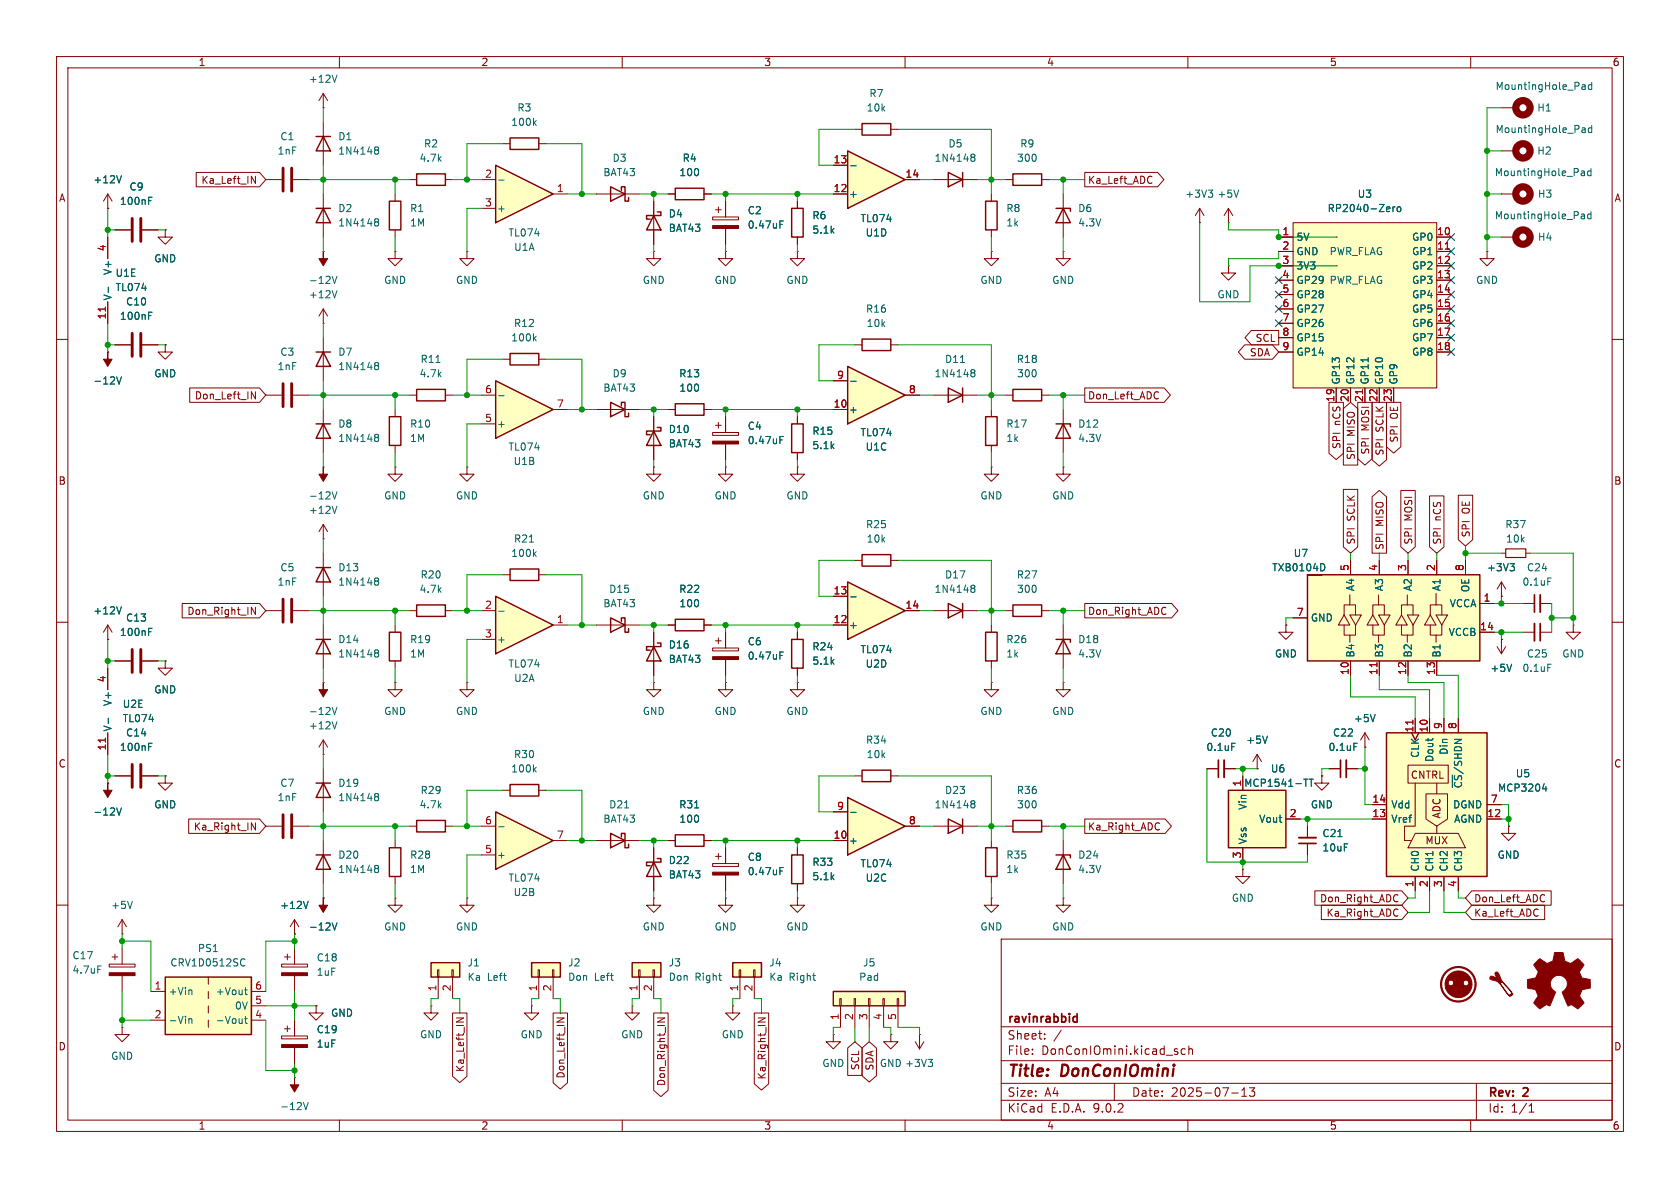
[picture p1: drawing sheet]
<svg xmlns="http://www.w3.org/2000/svg" width="297mm" height="210mm" viewBox="0 0 297 210" stroke-linecap="round" stroke-linejoin="round" font-family="sans-serif">
<defs><g id="words">
<g font-size="2.8" fill="#840000">
<text x="178" y="190.9">Title:</text>
<text x="187.7" y="190.9">DonConIOmini</text>
</g>
<g font-size="2.1" fill="#840000">
<text x="178" y="184">Sheet:</text>
<text x="178" y="181.2">ravinrabbid</text>
<text x="178" y="186.7">File:</text>
<text x="184.1" y="186.7">DonConIOmini.kicad_sch</text>
<text x="178" y="196.9">KiCad</text>
<text x="178" y="194.1">Size:</text>
<text x="184.7" y="194.1">A4</text>
<text x="185.7" y="196.9">E.D.A.</text>
<text x="193.3" y="196.9">9.0.2</text>
<text x="200" y="194.1">Date:</text>
<text x="207" y="194.1">2025-07-13</text>
<text x="263" y="194.3">Rev:</text>
<text x="263" y="196.9">Id:</text>
<text x="267.1" y="196.9">1/1</text>
<text x="269.4" y="194.3">2</text>
</g>
<g font-size="1.8" fill="#840000">
<text x="35" y="11.9">1</text>
<text x="85" y="11.9">2</text>
<text x="135" y="11.9">3</text>
<text x="185" y="11.9">4</text>
<text x="235" y="11.9">5</text>
<text x="285" y="11.9">6</text>
<text x="10.3" y="35.9">A</text>
<text x="35.5" y="32.7">Ka_Left_IN</text>
<text x="192.2" y="32.7">Ka_Left_ADC</text>
<text x="285.3" y="35.9">A</text>
<text x="220.9" y="63.2">SDA</text>
<text x="221.9" y="60.6">SCL</text>
<text x="34.4" y="70.8">Don_Left_IN</text>
<text x="192.2" y="70.8">Don_Left_ADC</text>
<text x="237.2" y="75.2" transform="rotate(-90 237.2 75.2)">nCS</text>
<text x="239.7" y="77.1" transform="rotate(-90 239.7 77.1)">MISO</text>
<text x="242.3" y="76.2" transform="rotate(-90 242.3 76.2)">MOSI</text>
<text x="244.8" y="76.4" transform="rotate(-90 244.8 76.4)">SCLK</text>
<text x="247.3" y="74.1" transform="rotate(-90 247.3 74.1)">OE</text>
<text x="237.2" y="79.5" transform="rotate(-90 237.2 79.5)">SPI</text>
<text x="239.7" y="81.4" transform="rotate(-90 239.7 81.4)">SPI</text>
<text x="242.3" y="80.4" transform="rotate(-90 242.3 80.4)">SPI</text>
<text x="244.8" y="80.6" transform="rotate(-90 244.8 80.6)">SPI</text>
<text x="247.3" y="78.3" transform="rotate(-90 247.3 78.3)">SPI</text>
<text x="10.3" y="85.9">B</text>
<text x="285.3" y="85.9">B</text>
<text x="239.7" y="92.1" transform="rotate(-90 239.7 92.1)">SCLK</text>
<text x="244.8" y="93.1" transform="rotate(-90 244.8 93.1)">MISO</text>
<text x="249.9" y="92.1" transform="rotate(-90 249.9 92.1)">MOSI</text>
<text x="255" y="92.1" transform="rotate(-90 255 92.1)">nCS</text>
<text x="260" y="95.1" transform="rotate(-90 260 95.1)">SPI</text>
<text x="260" y="90.8" transform="rotate(-90 260 90.8)">OE</text>
<text x="239.7" y="96.4" transform="rotate(-90 239.7 96.4)">SPI</text>
<text x="244.8" y="97.3" transform="rotate(-90 244.8 97.3)">SPI</text>
<text x="249.9" y="96.4" transform="rotate(-90 249.9 96.4)">SPI</text>
<text x="255" y="96.4" transform="rotate(-90 255 96.4)">SPI</text>
<text x="33" y="108.9">Don_Right_IN</text>
<text x="192.2" y="108.9">Don_Right_ADC</text>
<text x="10.3" y="135.9">C</text>
<text x="249.3" y="137.9">CNTRL</text>
<text x="285.3" y="135.9">C</text>
<text x="34.2" y="147">Ka_Right_IN</text>
<text x="192.2" y="147">Ka_Right_ADC</text>
<text x="251.9" y="149.5">MUX</text>
<text x="254.9" y="144.8" transform="rotate(-90 254.9 144.8)">ADC</text>
<text x="233.3" y="159.7">Don_Right_ADC</text>
<text x="260.5" y="159.7">Don_Left_ADC</text>
<text x="234.4" y="162.2">Ka_Right_ADC</text>
<text x="260.5" y="162.2">Ka_Left_ADC</text>
<text x="10.3" y="185.9">D</text>
<text x="285.3" y="185.9">D</text>
<text x="82.2" y="189.6" transform="rotate(-90 82.2 189.6)">Ka_Left_IN</text>
<text x="100" y="190.8" transform="rotate(-90 100 190.8)">Don_Left_IN</text>
<text x="135.6" y="190.9" transform="rotate(-90 135.6 190.9)">Ka_Right_IN</text>
<text x="152.1" y="189.3" transform="rotate(-90 152.1 189.3)">SCL</text>
<text x="154.6" y="189.4" transform="rotate(-90 154.6 189.4)">SDA</text>
<text x="117.8" y="192.1" transform="rotate(-90 117.8 192.1)">Don_Right_IN</text>
<text x="35" y="199.9">1</text>
<text x="85" y="199.9">2</text>
<text x="135" y="199.9">3</text>
<text x="185" y="199.9">4</text>
<text x="235" y="199.9">5</text>
<text x="285" y="199.9">6</text>
</g>
<g font-size="1.8" fill="#006464">
<text x="54.5" y="14.8">+12V</text>
<text x="153.6" y="17.4">R7</text>
<text x="264.3" y="16.1">MountingHole_Pad</text>
<text x="90.3" y="22.5">100k</text>
<text x="91.4" y="19.9">R3</text>
<text x="153.1" y="19.9">10k</text>
<text x="264.3" y="23.7">MountingHole_Pad</text>
<text x="271.7" y="19.9">H1</text>
<text x="49" y="27.5">1nF</text>
<text x="49.5" y="25">C1</text>
<text x="59.7" y="25">D1</text>
<text x="59.7" y="27.5">1N4148</text>
<text x="74.1" y="28.8">4.7k</text>
<text x="74.9" y="26.3">R2</text>
<text x="108.2" y="28.8">D3</text>
<text x="120.6" y="28.8">R4</text>
<text x="165.1" y="28.8">1N4148</text>
<text x="167.6" y="26.3">D5</text>
<text x="179.7" y="28.8">300</text>
<text x="180.3" y="26.3">R9</text>
<text x="271.7" y="27.5">H2</text>
<text x="16.4" y="32.6">+12V</text>
<text x="22.8" y="33.9">C9</text>
<text x="106.6" y="31.3">BAT43</text>
<text x="120" y="31.3">100</text>
<text x="150" y="35.2">+</text>
<text x="209.4" y="35.2">+3V3</text>
<text x="215.1" y="35.2">+5V</text>
<text x="239.9" y="35.2">U3</text>
<text x="264.2" y="31.3">MountingHole_Pad</text>
<text x="271.8" y="35.2">H3</text>
<text x="21.1" y="36.4">100nF</text>
<text x="59.7" y="37.7">D2</text>
<text x="59.7" y="40.2">1N4148</text>
<text x="72.4" y="37.7">R1</text>
<text x="72.4" y="40.2">1M</text>
<text x="87.8" y="37.7">+</text>
<text x="118.1" y="38.6">D4</text>
<text x="118.1" y="41.2">BAT43</text>
<text x="132.1" y="38.1">C2</text>
<text x="132.1" y="40.6">0.47uF</text>
<text x="143.5" y="39">R6</text>
<text x="143.5" y="41.5">5.1k</text>
<text x="152" y="39.5">TL074</text>
<text x="177.8" y="37.7">R8</text>
<text x="177.8" y="40.2">1k</text>
<text x="190.5" y="37.7">D6</text>
<text x="190.5" y="40.2">4.3V</text>
<text x="234.6" y="37.7">RP2040-Zero</text>
<text x="264.2" y="39">MountingHole_Pad</text>
<text x="27.2" y="46.6">GND</text>
<text x="89.8" y="42">TL074</text>
<text x="90.8" y="44.6">U1A</text>
<text x="152.9" y="42">U1D</text>
<text x="229.1" y="42.8">5V</text>
<text x="229.1" y="45.3">GND</text>
<text x="229.1" y="47.9">3V3</text>
<text x="235" y="45.3">PWR_FLAG</text>
<text x="249.5" y="42.8">GP0</text>
<text x="249.5" y="45.3">GP1</text>
<text x="249.5" y="47.9">GP2</text>
<text x="271.8" y="42.8">H4</text>
<text x="19.9" y="53.2" transform="rotate(-90 19.9 53.2)">V-</text>
<text x="19.9" y="48.7" transform="rotate(-90 19.9 48.7)">V+</text>
<text x="20.3" y="49.1">U1E</text>
<text x="20.3" y="51.7">TL074</text>
<text x="54.5" y="52.9">+12V</text>
<text x="54.5" y="50.4">-12V</text>
<text x="67.8" y="50.4">GND</text>
<text x="80.5" y="50.4">GND</text>
<text x="113.5" y="50.4">GND</text>
<text x="126.2" y="50.4">GND</text>
<text x="138.9" y="50.4">GND</text>
<text x="173.2" y="50.4">GND</text>
<text x="185.9" y="50.4">GND</text>
<text x="215.1" y="52.9">GND</text>
<text x="229.1" y="50.4">GP29</text>
<text x="229.1" y="52.9">GP28</text>
<text x="235" y="50.4">PWR_FLAG</text>
<text x="249.5" y="50.4">GP3</text>
<text x="249.5" y="52.9">GP4</text>
<text x="260.9" y="50.4">GND</text>
<text x="21.1" y="56.7">100nF</text>
<text x="22.2" y="54.2">C10</text>
<text x="90.8" y="58">R12</text>
<text x="153" y="55.5">R16</text>
<text x="153.1" y="58">10k</text>
<text x="229.1" y="55.5">GP27</text>
<text x="229.1" y="58">GP26</text>
<text x="249.5" y="55.5">GP5</text>
<text x="249.5" y="58">GP6</text>
<text x="49" y="65.6">1nF</text>
<text x="49.5" y="63.1">C3</text>
<text x="59.7" y="63.1">D7</text>
<text x="59.7" y="65.6">1N4148</text>
<text x="74.3" y="64.4">R11</text>
<text x="90.3" y="60.6">100k</text>
<text x="167" y="64.4">D11</text>
<text x="179.7" y="64.4">R18</text>
<text x="229.1" y="60.6">GP15</text>
<text x="229.1" y="63.1">GP14</text>
<text x="249.5" y="60.6">GP7</text>
<text x="249.5" y="63.1">GP8</text>
<text x="16.4" y="68.2">-12V</text>
<text x="27.2" y="66.9">GND</text>
<text x="74.1" y="66.9">4.7k</text>
<text x="106.6" y="69.4">BAT43</text>
<text x="108.2" y="66.9">D9</text>
<text x="120" y="66.9">R13</text>
<text x="120" y="69.4">100</text>
<text x="165.1" y="66.9">1N4148</text>
<text x="179.7" y="66.9">300</text>
<text x="237.1" y="68.1" transform="rotate(-90 237.1 68.1)">GP13</text>
<text x="239.6" y="68.1" transform="rotate(-90 239.6 68.1)">GP12</text>
<text x="242.2" y="68.1" transform="rotate(-90 242.2 68.1)">GP11</text>
<text x="244.7" y="68.1" transform="rotate(-90 244.7 68.1)">GP10</text>
<text x="247.2" y="68.1" transform="rotate(-90 247.2 68.1)">GP9</text>
<text x="59.7" y="75.8">D8</text>
<text x="72.4" y="75.8">R10</text>
<text x="87.8" y="75.8">+</text>
<text x="118.1" y="76.7">D10</text>
<text x="132.1" y="76.2">C4</text>
<text x="143.5" y="77.1">R15</text>
<text x="150" y="73.3">+</text>
<text x="152" y="77.3">TL074</text>
<text x="177.8" y="75.8">R17</text>
<text x="190.5" y="75.8">D12</text>
<text x="59.7" y="78.3">1N4148</text>
<text x="72.4" y="78.3">1M</text>
<text x="89.8" y="79.9">TL074</text>
<text x="90.7" y="82.4">U1B</text>
<text x="118.1" y="79.3">BAT43</text>
<text x="132.1" y="78.7">0.47uF</text>
<text x="143.5" y="79.6">5.1k</text>
<text x="152.9" y="79.9">U1C</text>
<text x="177.8" y="78.3">1k</text>
<text x="190.5" y="78.3">4.3V</text>
<text x="54.5" y="88.5">-12V</text>
<text x="67.8" y="88.5">GND</text>
<text x="80.5" y="88.5">GND</text>
<text x="113.5" y="88.5">GND</text>
<text x="126.2" y="88.5">GND</text>
<text x="138.9" y="88.5">GND</text>
<text x="173.2" y="88.5">GND</text>
<text x="185.9" y="88.5">GND</text>
<text x="54.5" y="91">+12V</text>
<text x="153" y="93.6">R25</text>
<text x="266" y="93.6">R37</text>
<text x="49.5" y="101.2">C5</text>
<text x="59.7" y="101.2">D13</text>
<text x="90.3" y="98.7">100k</text>
<text x="90.8" y="96.1">R21</text>
<text x="153.1" y="96.1">10k</text>
<text x="224.8" y="101.2">TXB0104D</text>
<text x="228.6" y="98.7">U7</text>
<text x="262.8" y="101.2">+3V3</text>
<text x="266.1" y="96.1">10k</text>
<text x="269.8" y="101.2">C24</text>
<text x="49" y="103.7">1nF</text>
<text x="59.7" y="103.7">1N4148</text>
<text x="74.1" y="105">4.7k</text>
<text x="74.3" y="102.5">R20</text>
<text x="106.6" y="107.5">BAT43</text>
<text x="107.6" y="105">D15</text>
<text x="120" y="105">R22</text>
<text x="120" y="107.5">100</text>
<text x="165.1" y="105">1N4148</text>
<text x="167" y="102.5">D17</text>
<text x="179.7" y="102.5">R27</text>
<text x="179.7" y="105">300</text>
<text x="239.6" y="104.6" transform="rotate(-90 239.6 104.6)">A4</text>
<text x="244.7" y="104.6" transform="rotate(-90 244.7 104.6)">A3</text>
<text x="249.8" y="104.6" transform="rotate(-90 249.8 104.6)">A2</text>
<text x="254.9" y="104.6" transform="rotate(-90 254.9 104.6)">A1</text>
<text x="256.2" y="107.5">VCCA</text>
<text x="259.9" y="104.8" transform="rotate(-90 259.9 104.8)">OE</text>
<text x="269.1" y="103.7">0.1uF</text>
<text x="16.4" y="108.8">+12V</text>
<text x="21.1" y="112.6">100nF</text>
<text x="22.2" y="110.1">C13</text>
<text x="59.7" y="113.9">D14</text>
<text x="72.4" y="113.9">R19</text>
<text x="87.8" y="113.9">+</text>
<text x="150" y="111.4">+</text>
<text x="177.8" y="113.9">R26</text>
<text x="190.5" y="113.9">D18</text>
<text x="231.6" y="110.1">GND</text>
<text x="256" y="112.6">VCCB</text>
<text x="59.7" y="116.4">1N4148</text>
<text x="72.4" y="116.4">1M</text>
<text x="89.8" y="118.2">TL074</text>
<text x="118.1" y="114.8">D16</text>
<text x="118.1" y="117.4">BAT43</text>
<text x="132.1" y="114.3">C6</text>
<text x="132.1" y="116.8">0.47uF</text>
<text x="143.5" y="117.7">5.1k</text>
<text x="143.5" y="115.2">R24</text>
<text x="152" y="115.7">TL074</text>
<text x="152.9" y="118.2">U2D</text>
<text x="177.8" y="116.4">1k</text>
<text x="190.5" y="116.4">4.3V</text>
<text x="225.3" y="116.4">GND</text>
<text x="239.6" y="116.3" transform="rotate(-90 239.6 116.3)">B4</text>
<text x="244.7" y="116.3" transform="rotate(-90 244.7 116.3)">B3</text>
<text x="249.8" y="116.3" transform="rotate(-90 249.8 116.3)">B2</text>
<text x="254.9" y="116.3" transform="rotate(-90 254.9 116.3)">B1</text>
<text x="263.4" y="119">+5V</text>
<text x="269" y="119">0.1uF</text>
<text x="269.8" y="116.4">C25</text>
<text x="276.1" y="116.4">GND</text>
<text x="19.9" y="124.9" transform="rotate(-90 19.9 124.9)">V+</text>
<text x="21.6" y="125.3">U2E</text>
<text x="27.2" y="122.8">GND</text>
<text x="90.8" y="120.8">U2A</text>
<text x="19.9" y="129.4" transform="rotate(-90 19.9 129.4)">V-</text>
<text x="21.6" y="127.9">TL074</text>
<text x="22.2" y="130.4">C14</text>
<text x="54.5" y="129.1">+12V</text>
<text x="54.5" y="126.6">-12V</text>
<text x="67.8" y="126.6">GND</text>
<text x="80.5" y="126.6">GND</text>
<text x="113.5" y="126.6">GND</text>
<text x="126.2" y="126.6">GND</text>
<text x="138.9" y="126.6">GND</text>
<text x="153" y="131.7">R34</text>
<text x="173.2" y="126.6">GND</text>
<text x="185.9" y="126.6">GND</text>
<text x="214" y="130.4">C20</text>
<text x="220.2" y="131.7">+5V</text>
<text x="235.6" y="130.4">C22</text>
<text x="239.3" y="127.9">+5V</text>
<text x="21.1" y="132.9">100nF</text>
<text x="90.3" y="136.8">100k</text>
<text x="90.8" y="134.2">R30</text>
<text x="153.1" y="134.2">10k</text>
<text x="213.2" y="132.9">0.1uF</text>
<text x="224.6" y="136.8">U6</text>
<text x="234.8" y="132.9">0.1uF</text>
<text x="251.1" y="134.1" transform="rotate(-90 251.1 134.1)">CLK</text>
<text x="253.6" y="134.8" transform="rotate(-90 253.6 134.8)">Dout</text>
<text x="256.1" y="133.5" transform="rotate(-90 256.1 133.5)">Din</text>
<text x="267.9" y="137.6">U5</text>
<text x="27.2" y="143.1">GND</text>
<text x="49" y="141.8">1nF</text>
<text x="49.5" y="139.3">C7</text>
<text x="59.7" y="139.3">D19</text>
<text x="59.7" y="141.8">1N4148</text>
<text x="74.1" y="143.1">4.7k</text>
<text x="74.3" y="140.6">R29</text>
<text x="107.6" y="143.1">D21</text>
<text x="120" y="143.1">R31</text>
<text x="165.1" y="143.1">1N4148</text>
<text x="167" y="140.6">D23</text>
<text x="179.7" y="140.6">R36</text>
<text x="179.7" y="143.1">300</text>
<text x="219.9" y="139.3">MCP1541-TT</text>
<text x="220.6" y="143.3" transform="rotate(-90 220.6 143.3)">Vin</text>
<text x="231.6" y="143.1">GND</text>
<text x="245.9" y="143.1">Vdd</text>
<text x="256.8" y="143.1">DGND</text>
<text x="258.7" y="139.5" transform="rotate(-90 258.7 139.5)">~{CS}/SHDN</text>
<text x="264.7" y="140.1">MCP3204</text>
<text x="16.4" y="144.4">-12V</text>
<text x="106.6" y="145.6">BAT43</text>
<text x="120" y="145.6">100</text>
<text x="150" y="149.5">+</text>
<text x="220.6" y="149.4" transform="rotate(-90 220.6 149.4)">Vss</text>
<text x="222.5" y="145.6">Vout</text>
<text x="233.7" y="148.2">C21</text>
<text x="245.9" y="145.6">Vref</text>
<text x="257" y="145.6">AGND</text>
<text x="59.7" y="152">D20</text>
<text x="59.7" y="154.5">1N4148</text>
<text x="72.4" y="154.5">1M</text>
<text x="72.4" y="152">R28</text>
<text x="87.8" y="152">+</text>
<text x="118.1" y="152.9">D22</text>
<text x="118.1" y="155.5">BAT43</text>
<text x="132.1" y="152.4">C8</text>
<text x="132.1" y="154.9">0.47uF</text>
<text x="143.5" y="155.8">5.1k</text>
<text x="143.5" y="153.3">R33</text>
<text x="152" y="153.5">TL074</text>
<text x="177.8" y="152">R35</text>
<text x="177.8" y="154.5">1k</text>
<text x="190.5" y="152">D24</text>
<text x="190.5" y="154.5">4.3V</text>
<text x="233.7" y="150.7">10uF</text>
<text x="251.1" y="154.2" transform="rotate(-90 251.1 154.2)">CH0</text>
<text x="253.6" y="154.2" transform="rotate(-90 253.6 154.2)">CH1</text>
<text x="256.1" y="154.2" transform="rotate(-90 256.1 154.2)">CH2</text>
<text x="258.7" y="154.2" transform="rotate(-90 258.7 154.2)">CH3</text>
<text x="264.7" y="152">GND</text>
<text x="19.6" y="160.9">+5V</text>
<text x="49.4" y="160.9">+12V</text>
<text x="89.8" y="156.1">TL074</text>
<text x="90.7" y="158.6">U2B</text>
<text x="152.9" y="156.1">U2C</text>
<text x="217.7" y="159.6">GND</text>
<text x="54.5" y="164.7">-12V</text>
<text x="67.8" y="164.7">GND</text>
<text x="80.5" y="164.7">GND</text>
<text x="113.5" y="164.7">GND</text>
<text x="126.2" y="164.7">GND</text>
<text x="138.9" y="164.7">GND</text>
<text x="173.2" y="164.7">GND</text>
<text x="185.9" y="164.7">GND</text>
<text x="12.7" y="169.8">C17</text>
<text x="12.7" y="172.3">4.7uF</text>
<text x="30" y="171">CRV1D0512SC</text>
<text x="34.9" y="168.5">PS1</text>
<text x="55.9" y="172.7">1uF</text>
<text x="55.9" y="170.2">C18</text>
<text x="82.6" y="171">J1</text>
<text x="82.6" y="173.6">Ka</text>
<text x="86.1" y="173.6">Left</text>
<text x="100.3" y="171">J2</text>
<text x="100.3" y="173.6">Don</text>
<text x="105.1" y="173.6">Left</text>
<text x="118.1" y="171">J3</text>
<text x="118.1" y="173.6">Don</text>
<text x="122.9" y="173.6">Right</text>
<text x="135.9" y="171">J4</text>
<text x="135.9" y="173.6">Ka</text>
<text x="139.5" y="173.6">Right</text>
<text x="151.8" y="173.6">Pad</text>
<text x="152.5" y="171">J5</text>
<text x="29.7" y="176.1">+Vin</text>
<text x="38.1" y="176.1">+Vout</text>
<text x="41.4" y="178.7">0V</text>
<text x="58.4" y="179.9">GND</text>
<text x="29.7" y="181.2">-Vin</text>
<text x="38.1" y="181.2">-Vout</text>
<text x="55.9" y="185.4">1uF</text>
<text x="55.9" y="182.9">C19</text>
<text x="74.2" y="183.7">GND</text>
<text x="91.9" y="183.7">GND</text>
<text x="109.7" y="183.7">GND</text>
<text x="127.5" y="183.7">GND</text>
<text x="19.6" y="187.6">GND</text>
<text x="145.3" y="188.8">GND</text>
<text x="155.4" y="188.8">GND +3V3</text>
<text x="49.4" y="196.4">-12V</text>
</g>
<g font-size="1.8" fill="#a90000">
<text x="147.3" y="29">13</text>
<text x="85.7" y="31.5">2</text>
<text x="98.4" y="34">1</text>
<text x="147.3" y="34">12</text>
<text x="160" y="31.5">14</text>
<text x="85.7" y="36.6">3</text>
<text x="226.6" y="41.7">1</text>
<text x="254" y="41.7">10</text>
<text x="18.8" y="44.5" transform="rotate(-90 18.8 44.5)">4</text>
<text x="226.6" y="44.2">2</text>
<text x="226.6" y="46.7">3</text>
<text x="254" y="44.2">11</text>
<text x="254" y="46.7">12</text>
<text x="226.6" y="49.3">4</text>
<text x="226.6" y="51.8">5</text>
<text x="254" y="49.3">13</text>
<text x="254" y="51.8">14</text>
<text x="18.8" y="56.6" transform="rotate(-90 18.8 56.6)">11</text>
<text x="226.6" y="54.4">6</text>
<text x="226.6" y="56.9">7</text>
<text x="226.6" y="59.4">8</text>
<text x="254" y="54.4">15</text>
<text x="254" y="56.9">16</text>
<text x="254" y="59.4">17</text>
<text x="226.6" y="62">9</text>
<text x="254" y="62">18</text>
<text x="85.7" y="69.6">6</text>
<text x="147.9" y="67.1">9</text>
<text x="160.6" y="69.6">8</text>
<text x="236" y="71.2" transform="rotate(-90 236 71.2)">19</text>
<text x="238.5" y="71.2" transform="rotate(-90 238.5 71.2)">20</text>
<text x="241" y="71.2" transform="rotate(-90 241 71.2)">21</text>
<text x="243.6" y="71.2" transform="rotate(-90 243.6 71.2)">22</text>
<text x="246.1" y="71.2" transform="rotate(-90 246.1 71.2)">23</text>
<text x="85.7" y="74.7">5</text>
<text x="98.4" y="72.1">7</text>
<text x="147.3" y="72.1">10</text>
<text x="238.5" y="101" transform="rotate(-90 238.5 101)">5</text>
<text x="243.6" y="101" transform="rotate(-90 243.6 101)">4</text>
<text x="248.7" y="101" transform="rotate(-90 248.7 101)">3</text>
<text x="253.7" y="101" transform="rotate(-90 253.7 101)">2</text>
<text x="258.8" y="101" transform="rotate(-90 258.8 101)">8</text>
<text x="85.7" y="107.7">2</text>
<text x="147.3" y="105.2">13</text>
<text x="160" y="107.7">14</text>
<text x="262.2" y="106.4">1</text>
<text x="85.7" y="112.8">3</text>
<text x="98.4" y="110.2">1</text>
<text x="147.3" y="110.2">12</text>
<text x="229.2" y="109">7</text>
<text x="261.6" y="111.5">14</text>
<text x="238.5" y="119.4" transform="rotate(-90 238.5 119.4)">10</text>
<text x="243.6" y="119.4" transform="rotate(-90 243.6 119.4)">11</text>
<text x="248.7" y="119.4" transform="rotate(-90 248.7 119.4)">12</text>
<text x="253.7" y="119.4" transform="rotate(-90 253.7 119.4)">13</text>
<text x="18.8" y="120.7" transform="rotate(-90 18.8 120.7)">4</text>
<text x="249.9" y="129.6" transform="rotate(-90 249.9 129.6)">11</text>
<text x="252.5" y="129.6" transform="rotate(-90 252.5 129.6)">10</text>
<text x="255" y="129" transform="rotate(-90 255 129)">9</text>
<text x="257.6" y="129" transform="rotate(-90 257.6 129)">8</text>
<text x="18.8" y="132.8" transform="rotate(-90 18.8 132.8)">11</text>
<text x="147.9" y="143.3">9</text>
<text x="219.5" y="139.1" transform="rotate(-90 219.5 139.1)">1</text>
<text x="242.5" y="142">14</text>
<text x="263.5" y="142">7</text>
<text x="85.7" y="145.8">6</text>
<text x="98.4" y="148.3">7</text>
<text x="147.3" y="148.3">10</text>
<text x="160.6" y="145.8">8</text>
<text x="227.9" y="144.5">2</text>
<text x="242.5" y="144.5">13</text>
<text x="262.8" y="144.5">12</text>
<text x="85.7" y="150.9">5</text>
<text x="219.5" y="151.8" transform="rotate(-90 219.5 151.8)">3</text>
<text x="249.9" y="156.9" transform="rotate(-90 249.9 156.9)">1</text>
<text x="252.5" y="156.9" transform="rotate(-90 252.5 156.9)">2</text>
<text x="255" y="156.9" transform="rotate(-90 255 156.9)">3</text>
<text x="257.6" y="156.9" transform="rotate(-90 257.6 156.9)">4</text>
<text x="27.2" y="175">1</text>
<text x="45" y="175">6</text>
<text x="45" y="177.5">5</text>
<text x="77.2" y="175.3" transform="rotate(-90 77.2 175.3)">1</text>
<text x="79.8" y="175.3" transform="rotate(-90 79.8 175.3)">2</text>
<text x="95" y="175.3" transform="rotate(-90 95 175.3)">1</text>
<text x="97.5" y="175.3" transform="rotate(-90 97.5 175.3)">2</text>
<text x="112.8" y="175.3" transform="rotate(-90 112.8 175.3)">1</text>
<text x="115.3" y="175.3" transform="rotate(-90 115.3 175.3)">2</text>
<text x="130.6" y="175.3" transform="rotate(-90 130.6 175.3)">1</text>
<text x="133.1" y="175.3" transform="rotate(-90 133.1 175.3)">2</text>
<text x="27.2" y="180.1">2</text>
<text x="45" y="180.1">4</text>
<text x="148.3" y="180.4" transform="rotate(-90 148.3 180.4)">1</text>
<text x="150.9" y="180.4" transform="rotate(-90 150.9 180.4)">2</text>
<text x="153.4" y="180.4" transform="rotate(-90 153.4 180.4)">3</text>
<text x="156" y="180.4" transform="rotate(-90 156 180.4)">4</text>
<text x="158.5" y="180.4" transform="rotate(-90 158.5 180.4)">5</text>
</g>
</g></defs>
<g fill="none" stroke="#840000" stroke-width=".18">
<path d="M10 10h277v190h-277zM12 12h273v186h-273zM60 10v2M110 10v2M160 10v2M210 10v2M260 10v2M19 36.8h.1M19 34.3v2.5M19 34.3l-.7 1.3M19 34.3l.8 1.3M88.9 25.4h1.3"/>
<path d="M95.2 25.4h1.3M175.3 34.3v1.3M177.8 31.8h1.3M184.1 31.8h1.3M212.1 39.4h.1M212.1 36.8l.8 1.3M212.1 36.8l-.8 1.3M212.1 36.8v2.6M217.2 39.4h.1M217.2 36.8l.7 1.3M217.2 36.8l-.8 1.3M217.2 36.8v2.6"/>
<path d="M19 41.9v3.8M19 53.3v3.9M20.3 40.6h2.8M25.1 40.6h2.8M29.2 40.6v1.3h1.3l-1.3 1.3-1.3-1.3h1.3M29.2 40.6h.1M57.1 57.2h.1M57.1 44.5h.1M57.1 54.6v2.6M57.1 54.6l-.7 1.3M57.1 54.6l.8 1.3M69.8 44.5v1.2h1.3l-1.3 1.3-1.2-1.3h1.2"/>
<path d="M69.8 44.5h.1M175.3 40.6v1.3M217.2 47v1.3h-1.3l1.3 1.2 1.2-1.2h-1.2M217.2 47h.1M10 60h2M19 62.2h.1M20.3 61h2.8M25.1 61h2.8M29.2 61v1.2h1.3l-1.3 1.3-1.3-1.3h1.3M29.2 61h.1M285 60h2M10 110h2"/>
<path d="M19 113h.1M19 110.5v2.5M19 110.5l-.7 1.3M19 110.5l.8 1.3M47 108h2.8M51.8 108h2.8M57.1 110.5v7.6M69.8 110.5v1.3M69.8 116.8v1.3M115.6 111.8v7.6M285 110h2M57.1 133.4h.1"/>
<path d="M57.1 120.7h.1M57.1 130.8l-.7 1.3M57.1 130.8l.8 1.3M57.1 130.8v2.6M57.1 135.9v7.6M69.8 120.7v1.2h1.3l-1.3 1.3-1.2-1.3h1.2M69.8 120.7h.1M57.1 148.6v7.6M69.8 158.8v1.2h1.3l-1.3 1.3-1.2-1.3h1.2M69.8 158.8h.1M72.4 146.1h1.3M78.7 146.1h1.3"/>
<path d="M10 160h2M177 166h108v32h-108zM285 160h2M60 198v2M110 198v2M160 198v2M177 194.5h108M177 191.5h108M177 187.5h108M177 181.5h108M182.5 186.3v.1M182.5 185.5v.1"/>
<path d="M184.7 183.6v.1M184.7 182.8v.1M187.6 182.1l-1.3 2M197 191.5v3M209.5 185.5l-.4-.1-.3 .3v.4l.2 .2h.5M210 198v2M210.2 185.5l.2-.1 .3 .1 .1 .9M210.2 184.9v1.5M217.7 193.2h1.2M219.5 193.8h.9M219.5 192.7l.5-.4v1.5M220.9 192.3h.9l-.5 .6 .4 .1v.7l-.2 .1h-.4l-.2-.1"/>
<path d="M260 198v2M261 191.5v6.5M270.3 196.6h.9M270.3 195.5l.4-.4v1.5"/>
</g>
<path d="M190 179.7l.4 .1M190.4 179.2v1.5M190.4 180.6l-.4 .1" fill="none" stroke="#840000" stroke-width=".3"/>
<g fill="none" stroke="#006464" stroke-width=".18">
<path d="M21.5 31.1l-.5 1.2M26.3 35.5h.4M26.3 34.9h.6M94.4 21.7l.4 .5M94.8 21.3l-.5 .5M213.6 33.6h.8l-.4 .5M214.1 34.1l.3 .2v.3l-.3 .3M219 33.6l-.4 1.3M19.1 50.8v.9M26.3 55.8h.4M26.3 55.2h.6M58.7 48.8l.4 1.3 .5-1.3"/>
<path d="M59.6 51.4l-.5 1.2M20.6 66.6l.4 1.3 .5-1.3M21.5 107.3l-.5 1.2M66.3 114.9h.4l.2 .1v.2l-.2 .2M66.3 115.4h.2M66.5 115.4h.2M66.5 115.4l-.2 .1M66.7 115.4l.2 .3v.3l-.2 .1h-.4M58.7 125l.4 1.3 .5-1.3M59.6 127.6l-.5 1.2M66.3 140.8h.2M66.3 140.3h.4l.2 .1v.2l-.2 .2"/>
<path d="M66.3 153h.4l.2 .1v.2l-.2 .2M66.3 153.5h.2M66.5 140.8h.2M66.5 140.8l-.2 .1M66.5 153.5h.2M66.5 153.5l-.2 .1M66.7 140.8l.2 .3v.3l-.2 .1h-.4M66.7 153.5l.2 .3v.3l-.2 .1h-.4"/>
</g>
<path d="M18.6 54.3v.7" fill="none" stroke="#a90000" stroke-width=".18"/>
<g fill="none" stroke="#840000" stroke-width=".25">
<path d="M90.2 24.4h5v2h-5zM174.2 35.6h2.1v5h-2.1zM179.1 30.7h5v2.1h-5zM55.9 113h2.5M57.1 113l1.3 2.6h-2.5zM68.8 111.8h2.1v5h-2.1zM115.6 114.3l1.2 2.5h-2.5zM116.2 113.7h.6v.6h-2.5v.6h.6M55.9 138.4h2.5M57.1 138.4l1.3 2.6h-2.5zM55.9 151.1h2.5M57.1 151.1l1.3 2.6h-2.5z"/>
<path d="M73.7 145h5v2.1h-5z"/>
</g>
<g fill="#840000" stroke="#840000" stroke-width=".18">
<path d="M57.1 44.5v1.2h.8l-.8 1.3-.7-1.3h.7z"/>
<path d="M57.1 120.7v1.2h.8l-.8 1.3-.7-1.3h.7z"/>
<path d="M19 62.2v1.3h.8l-.8 1.3-.7-1.3h.7z"/>
</g>
<path d="M23.4 38.6v4.1M24.9 38.6v4.1M23.4 58.9v4.1M24.9 58.9v4.1M50 105.9v4.1M51.6 105.9v4.1" fill="none" stroke="#840000" stroke-width=".51"/>
<path d="M147.3 175.3h12.7v2.5h-12.7z" fill="#ffffc2"/>
<path d="M55.9 24.1h2.5M57.1 24.1l1.3 2.6h-2.5zM147.3 175.3h12.7v2.5h-12.7z" fill="none" stroke="#840000" stroke-width=".25"/>
<g fill="none" stroke="#840000" stroke-width=".18">
<path d="M57.1 19.1h.1M57.1 16.5v2.6M57.1 16.5l-.7 1.3M57.1 16.5l.8 1.3M57.1 21.6v7.6M82.5 120.7v1.2h1.3l-1.3 1.3-1.2-1.3h1.2M82.5 120.7h.1M148.5 176.5h.2v1.3h-.2zM148.6 177.8v3.8M151 176.5h.3v1.3h-.3zM151.1 177.8v3.8M153.5 176.5h.3v1.3h-.3z"/>
<path d="M153.7 177.8v3.8M156.1 176.5h.2v1.3h-.2zM156.2 177.8v3.8M158.6 176.5h.3v1.3h-.3zM158.7 177.8v3.8"/>
</g>
<path d="M59.6 13.3l-.5 1.2M66.3 26.5h.2M66.3 26h.4l.2 .1v.2l-.2 .2M66.5 26.5h.2M66.5 26.5l-.2 .1M66.7 26.5l.2 .3v.3l-.2 .1h-.4" fill="none" stroke="#006464" stroke-width=".18"/>
<path d="M87.6 105.4l10.2 5.1-10.2 5.1z" fill="#ffffc2"/>
<g fill="none" stroke="#840000" stroke-width=".25">
<path d="M55.9 36.8h2.5M57.1 36.8l1.3 2.6h-2.5zM68.8 35.6h2.1v5h-2.1zM186.7 36.8h2.5v.5M188 36.8l1.2 2.6h-2.5zM55.9 62.2h2.5M57.1 62.2l1.3 2.6h-2.5zM73.7 68.8h5v2.1h-5zM90.2 62.5h5v2h-5zM87.6 105.4l10.2 5.1-10.2 5.1zM90.2 138.7h5v2h-5zM107.9 147.3l2.6 1.3-2.6 1.3z"/>
<path d="M109.9 148v-.7h.6v2.6h.6v-.7M115.6 152.4l1.2 2.5h-2.5zM116.2 151.8h.6v.6h-2.5v.6h.6M119.4 147.6h5.1v2h-5.1z"/>
</g>
<g fill="none" stroke="#840000" stroke-width=".18">
<path d="M47 31.8h2.8M51.8 31.8h2.8M57.1 34.3v7.6M69.8 34.3v1.3M188 34.3v7.6M57.1 59.7v7.6M69.8 40.6v1.3M72.4 69.9h1.3M78.7 69.9h1.3M88.9 63.5h1.3M95.2 63.5h1.3M85.1 113h2.5"/>
<path d="M85.1 108h2.5M97.8 110.5h2.5M88.9 139.7h1.3M95.2 139.7h1.3M115.6 120.7v1.2h1.2l-1.2 1.3-1.3-1.3h1.3M115.6 120.7h.1M105.4 148.6h7.6M115.6 158.8v1.2h1.2l-1.2 1.3-1.3-1.3h1.3M115.6 158.8h.1M115.6 149.9v7.6M118.1 148.6h1.3M124.5 148.6h1.2"/>
</g>
<g fill="none" stroke="#006464" stroke-width=".18">
<path d="M66.3 39.2h.2M66.3 38.7h.4l.2 .1v.2l-.2 .2M66.5 39.2h.2M66.5 39.2l-.2 .1M66.7 39.2l.2 .3v.3l-.2 .1h-.4M94.4 59.8l.4 .5M94.8 59.4l-.5 .5M66.3 64.1h.4l.2 .1v.2l-.2 .2M66.3 64.6h.2M66.5 64.6h.2M66.5 64.6l-.2 .1M66.7 64.6l.2 .3v.3l-.2 .1h-.4"/>
<path d="M77.1 64.1h.7M88.2 108h.9M94.4 136l.4 .5M94.8 135.6l-.5 .5M110.4 142.8h.7M122.8 142.8h.7"/>
</g>
<path d="M50 29.7v4.1M51.6 29.7v4.1" fill="none" stroke="#840000" stroke-width=".51"/>
<path d="M87.6 143.5l10.2 5.1-10.2 5.1z" fill="#ffffc2"/>
<path d="M73.7 30.7h5v2.1h-5zM174.2 73.7h2.1v5h-2.1zM87.6 143.5l10.2 5.1-10.2 5.1zM174.2 149.9h2.1v5h-2.1zM179.1 145h5v2.1h-5zM186.7 151.1h2.5v.5M188 151.1l1.2 2.6h-2.5z" fill="none" stroke="#840000" stroke-width=".25"/>
<g fill="none" stroke="#840000" stroke-width=".18">
<path d="M72.4 31.8h1.3M78.7 31.8h1.3M82.5 44.5v1.2h1.3l-1.3 1.3-1.2-1.3h1.2M82.5 44.5h.1M175.3 72.4v1.3M175.3 78.7v1.3M19 118.1v3.8M20.3 116.8h2.8M25.1 116.8h2.8M29.2 116.8v1.3h1.3l-1.3 1.3-1.3-1.3h1.3M29.2 116.8h.1M19 129.5v3.9"/>
<path d="M20.3 137.2h2.8M25.1 137.2h2.8M82.5 158.8v1.2h1.3l-1.3 1.3-1.2-1.3h1.2M82.5 158.8h.1M85.1 151.1h2.5M85.1 146.1h2.5M97.8 148.6h2.5M175.3 158.8v1.2h1.2l-1.2 1.3-1.3-1.3h1.3M175.3 158.8h.1M175.3 148.6v1.3M175.3 154.9v1.3M177.8 146.1h1.3"/>
<path d="M184.1 146.1h1.3M188 158.8v1.2h1.2l-1.2 1.3-1.3-1.3h1.3M188 158.8h.1M188 148.6v7.6"/>
</g>
<path d="M26.3 111.7h.4M26.3 111.1h.6M19.1 127v.9M26.3 132h.4M26.3 131.4h.6M88.2 146.1h.9" fill="none" stroke="#006464" stroke-width=".18"/>
<path d="M23.4 114.8v4.1M24.9 114.8v4.1M23.4 135.1v4.1M24.9 135.1v4.1" fill="none" stroke="#840000" stroke-width=".51"/>
<path d="M18.6 130.5v.7" fill="none" stroke="#a90000" stroke-width=".18"/>
<path d="M149.9 26.7l10.1 5.1-10.1 5z" fill="#ffffc2"/>
<path d="M149.9 26.7l10.1 5.1-10.1 5zM179.1 106.9h5v2.1h-5z" fill="none" stroke="#840000" stroke-width=".25"/>
<path d="M147.3 34.3h2.6M147.3 29.2h2.6M160 31.8h2.6M177.8 108h1.3M184.1 108h1.3" fill="none" stroke="#840000" stroke-width=".18"/>
<path d="M150.4 29.3h1" fill="none" stroke="#006464" stroke-width=".18"/>
<path d="M217.2 139.7h10.1v10.2h-10.1z" fill="#ffffc2"/>
<path d="M167.6 106.7l2.6 1.3-2.6 1.2zM170.2 106.7v2.5M217.2 139.7h10.1v10.2h-10.1z" fill="none" stroke="#840000" stroke-width=".25"/>
<path d="M165.1 108h7.6M219.7 137.2v2.5M219.7 153.7v1.2h1.3l-1.3 1.3-1.3-1.3h1.3M219.7 153.7h.1M219.7 149.9v2.5M227.3 144.8h2.6" fill="none" stroke="#840000" stroke-width=".18"/>
<path d="M171.8 103.9l.1 .1M171.8 103.5l.3-.1 .2 .2 .1 .2-.3 .2M171.9 104h.2M171.9 104l-.1 .1M172.1 104l.3 .2-.1 .4-.2 .1h-.3M230.5 137.7h.7M231.5 137.7h.7M231.8 137.7v1.3" fill="none" stroke="#006464" stroke-width=".18"/>
<path d="M149.9 102.9l10.1 5.1-10.1 5z" fill="#ffffc2"/>
<path d="M186.7 74.9h2.5v.5M188 74.9l1.2 2.6h-2.5zM149.9 102.9l10.1 5.1-10.1 5z" fill="none" stroke="#840000" stroke-width=".25"/>
<g fill="none" stroke="#840000" stroke-width=".18">
<path d="M188 72.4v7.6M175.3 82.6v1.2h1.2l-1.2 1.3-1.3-1.3h1.3M175.3 82.6h.1M188 82.6v1.2h1.2l-1.2 1.3-1.3-1.3h1.3M188 82.6h.1M147.3 110.5h2.6M147.3 105.4h2.6M160 108h2.6M175.3 120.7v1.2h1.2l-1.2 1.3-1.3-1.3h1.3M175.3 120.7h.1M213.4 135.9h2M216.4 135.9h2"/>
<path d="M222.2 135.9h.1M222.2 133.4l-.7 1.2M222.2 133.4l.8 1.2M222.2 133.4v2.5M233.7 137.2v1.2h1.2l-1.2 1.3-1.3-1.3h1.3M233.7 137.2h.1M234.9 135.9h2.1M238 135.9h2M241.3 132.1h.1M241.3 129.5l-.8 1.3M241.3 129.5l.8 1.3M241.3 129.5v2.6"/>
<path d="M231.1 146.1v2M231.1 149.1v2"/>
</g>
<path d="M150.4 105.5h1M217.8 131.4h.6M224.1 130.1l-.5 1.3M239.3 131.4h.6M243.1 126.3l-.4 1.3M236.5 147.9h.7" fill="none" stroke="#006464" stroke-width=".18"/>
<path d="M215.4 134.4v3M237 134.4v3M229.6 149.1h3.1" fill="none" stroke="#840000" stroke-width=".3"/>
<path d="M216.4 134.4v3M238 134.4v3M229.6 148.1h3.1" fill="none" stroke="#840000" stroke-width=".33"/>
<path d="M245.1 129.5h17.8v25.4h-17.8z" fill="#ffffc2"/>
<g fill="none" stroke="#840000" stroke-width=".18">
<path d="M165.1 31.8h7.6M175.3 44.5v1.2h1.2l-1.2 1.3-1.3-1.3h1.3M175.3 44.5h.1M188 44.5v1.2h1.2l-1.2 1.3-1.3-1.3h1.3M188 44.5h.1M262.9 44.5v1.2h1.3l-1.3 1.3-1.3-1.3h1.3M262.9 44.5h.1M47 69.9h2.8M51.8 69.9h2.8M165.1 69.9h7.6M177.8 69.9h1.3M184.1 69.9h1.3"/>
<path d="M248.9 135.3h7.1v3.1h-7.1zM249.6 129.5l.6 1.3 .6-1.3M250.2 138.4v7.7h-1.9v2.5h1.3M250.2 127v2.5M252.7 127v2.5M254 138.4v1.9M255.3 127v2.5M257.8 127v2.5M242.6 144.8h2.5M242.6 142.2h2.5M250.2 147.3h7.6l1.3 2.6h-10.2zM250.2 154.9v2.6"/>
<path d="M252.1 140.3h3.8v4.5l-1.9 1.3-1.9-1.3zM252.7 154.9v2.6M254 146.1v1.2M255.3 154.9v2.6M257.8 154.9v2.6M262.9 144.8h2.5M262.9 142.2h2.5M266.7 146.1v1.2h1.3l-1.3 1.3-1.3-1.3h1.3M266.7 146.1h.1"/>
</g>
<path d="M167.6 30.5l2.6 1.3-2.6 1.2zM170.2 30.5v2.5M167.6 68.6l2.6 1.3-2.6 1.2zM170.2 68.6v2.5M179.1 68.8h5v2.1h-5zM245.1 129.5h17.8v25.4h-17.8z" fill="none" stroke="#840000" stroke-width=".25"/>
<path d="M249.8 127.3v.7" fill="none" stroke="#a90000" stroke-width=".18"/>
<g fill="none" stroke="#006464" stroke-width=".18">
<path d="M171.8 27.3l.3-.1 .2 .2 .1 .2-.3 .2M171.8 27.7l.1 .1M171.9 27.8h.2M171.9 27.8l-.1 .1M172.1 27.8l.3 .2-.1 .4-.2 .1h-.3M169.8 64.1h.7M171.8 65.8l.1 .1M171.8 65.4l.3-.1 .2 .2 .1 .2-.3 .2M171.9 65.9h.2M171.9 65.9l-.1 .1M172.1 65.9l.3 .2-.1 .4-.2 .1h-.3M272.7 139.4h.8"/>
<path d="M273.3 139v.9"/>
</g>
<g fill="#840000" stroke="#840000" stroke-width=".18">
<path d="M263.5 172.6h.4l.8 .4-.4-.7a.34 .34 0 0 1 .3-.5 .34 .34 0 0 1 .4 .4l.5 1.2 1.6 1.8 .2 .5h.2h-.2v.2h-.2v.2l-.2-.1v.2v-.2l-.4-.3-1.4-1.9 1.1 1.4a.84 .84 0 0 0 .7 .7 .4 .4 0 0 0 .3-.4 .4 .4 0 0 0-.2-.4l-1.4-1.6-.2 .2h-.2l.1 .1h-.2l-.5-.3-1-.4-.2-.1z"/>
<path d="M271.7 170l.5-.5 .9 .6a.62 .62 0 0 0 1 0l.2-.1a1.62 1.62 0 0 0 .5-1.4l.1-.2h1.4l.2 .8a.74 .74 0 0 0 .7 .9l.5 .2 1.3-.8 1 1-.4 .7a.75 .75 0 0 0-.1 1.2l.2 .5 1.4 .3 .1 1.5-1.5 .2v.2a1.23 1.23 0 0 0-.3 1.2l.6 1-.1 .1-1 .9-.8-.5a.54 .54 0 0 0-.8 0l-1.1-2.3a2.33 2.33 0 0 0 .9-2 1.54 1.54 0 0 0-2.5-.7 1.54 1.54 0 0 0 .4 2.6l-1.1 2.4a.69 .69 0 0 0-1.1 .2l-.6 .3-1.1-1 .8-1.2-.2-.6a.71 .71 0 0 0-.9-.7l-.7-.2v-1.4l.4-.1a1.11 1.11 0 0 0 1.2-.7 .72 .72 0 0 0-.2-1.2l-.4-.7z"/>
<path d="M256.2 172.3a2.37 2.37 0 0 1 3.6 .4 2.37 2.37 0 0 1-.9 3.4 2.37 2.37 0 0 1-3.3-1.4h1.1l.3 .2a1.1 1.1 0 0 0 1 1.1l.3-.3 .3-.7 .3-.4a.59 .59 0 0 1-.6 .3 .59 .59 0 0 1-.5-.5 .6 .6 0 0 1-.4 .5 .6 .6 0 0 1-.6-.2h-1.2l-.1-.9h.5a.5 .5 0 0 0 .5 .5 .5 .5 0 0 0 .5-.5h1.7a.5 .5 0 0 0 .7 .4 .5 .5 0 0 0 0-.9 .5 .5 0 0 0-.7 .4l-1.7 .1a.5 .5 0 0 0-.5-.5 .5 .5 0 0 0-.5 .5h-.5l.2-.9z"/>
<path d="M257.2 175h.3l.3-.3 .3 .2 .4 .1a.73 .73 0 0 1-.8 .8l-.3-.3z"/>
<path d="M255.6 171.7a3.1 3.1 0 0 1 5 .7 3.1 3.1 0 0 1-2 4.6 3.1 3.1 0 0 1-3.9-3h.2v.2a2.94 2.94 0 0 0 4.4 2.4 2.94 2.94 0 0 0 0-5.1 2.94 2.94 0 0 0-4.4 2.5h-.2v-.2a3.1 3.1 0 0 1 .9-2.1z"/>
</g>
<path d="M50 67.8v4.1M51.6 67.8v4.1" fill="none" stroke="#840000" stroke-width=".51"/>
<path d="M231.1 101.6h30.5v15.2h-30.5z" fill="#ffffc2"/>
<path d="M231.1 101.6h30.5v15.2h-30.5z" fill="none" stroke="#840000" stroke-width=".25"/>
<g fill="none" stroke="#840000" stroke-width=".18">
<path d="M236.2 47h1.3l.6 1 .7-1-.7-1-.6 1M236.2 47h.1M236.2 41.9h1.3l.6 1 .7-1-.7-1-.6 1M236.2 41.9h.1M265.4 41.9h2.6M238.8 99.1v2.5M243.8 99.1v2.5M248.9 99.1v2.5M254 99.1v2.5M259.1 99.1v2.5M227.3 110.5v1.3h1.3l-1.3 1.2-1.2-1.2h1.2M227.3 110.5h.1"/>
<path d="M228.6 109.2h2.5M237.6 108.7l1 1.8h-2zM237.6 110.5v1.8h1M238.6 106.9h1v1.8M238.6 105.2v1.7h-1v1.8M238.6 108.7h2.1l-1.1 1.8zM238.8 116.8v2.6M239.6 110.5v1.8h-1v1.2M242.7 108.7l1 1.8h-2zM242.7 110.5v1.8h1M243.7 106.9h1v1.8M243.7 105.2v1.7h-1v1.8"/>
<path d="M243.7 108.7h2l-1 1.8zM243.8 116.8v2.6M244.7 110.5v1.8h-1v1.2M247.8 108.7l1 1.8h-2zM247.8 110.5v1.8h1M248.8 106.9h1v1.8M248.8 105.2v1.7h-1v1.8M248.8 108.7h2l-1 1.8zM248.9 116.8v2.6M249.8 110.5v1.8h-1v1.2M252.9 108.7l1 1.8h-2.1zM252.9 110.5v1.8h1"/>
<path d="M253.9 106.9h1v1.8M253.9 104.9v2h-1v1.8M253.9 108.7h2l-1 1.8zM254 116.8v2.6M254.9 110.5v1.8h-1v1.2M261.6 106.7h2.6M261.6 111.8h2.6"/>
</g>
<path d="M243.4 117.1v.8" fill="none" stroke="#a90000" stroke-width=".18"/>
<path d="M279.7 37.8h.2l.2 .2v.7M280.1 38.6l-.4 .1M280.1 38.1l-.4 .1M281.3 37.9l-.4-.1-.2 .3 .1 .5h.5M281.3 37.4v1.3M234 99.7l.2 .5-.2 .6" fill="none" stroke="#006464" stroke-width=".18"/>
<circle cx="269.2" cy="41.9" r="1.27" fill="none" stroke="#840000" stroke-width="1.3"/>
<path d="M228.6 39.4h25.4v29.2h-25.4z" fill="#ffffc2"/>
<g fill="none" stroke="#840000" stroke-width=".18">
<path d="M265.4 19.1h2.6M228.6 39.4h25.4v29.2h-25.4zM265.4 26.7h2.6M265.4 34.3h2.6M226.1 41.9h2.5M226.1 44.5h2.5M226.1 47h2.5M226.1 49.5h2.5M226.1 52.1h2.5M226.1 54.6h2.5M226.1 57.2h2.5M226.1 59.7h2.5"/>
<path d="M254 41.9h2.5M254 44.5h2.5M254 47h2.5M254 49.5h2.5M254 52.1h2.5M254 54.6h2.5M254 57.2h2.5M254 59.7h2.5M226.1 62.2h2.5M236.2 68.6v2.5M238.8 68.6v2.5M241.3 68.6v2.5"/>
<path d="M243.8 68.6v2.5M246.4 68.6v2.5M254 62.2h2.5M265.4 97.8h.8M269.7 97.8h.8M175.3 110.5v1.3M175.3 116.8v1.3M188 110.5v7.6M264.7 114.3l.7 1.3M265.4 105.4h.1M265.4 113h.1M265.4 102.9l-.7 1.2"/>
<path d="M265.4 102.9l.8 1.2M265.4 102.9v2.5M265.4 113v2.6M266.2 114.3l-.8 1.3M269.2 106.7h2.1M269.2 111.8h2.1M272.3 106.7h2M272.3 111.8h2M278.1 110.5v1.3h1.3l-1.3 1.2-1.2-1.2h1.2M278.1 110.5h.1M188 120.7v1.2h1.2l-1.2 1.3-1.3-1.3h1.3M188 120.7h.1"/>
<path d="M69.8 148.6v1.3M69.8 154.9v1.3"/>
</g>
<g fill="none" stroke="#006464" stroke-width=".18">
<path d="M279.8 15h.3l.1 .2v.6M280.2 15.8h-.4M280.2 15.3h-.4M281.4 14.5v1.3M281.4 15h-.4l-.2 .2 .1 .6h.5M246.3 36.6v.8M246.6 36.6l-.3 .2M247 36.7l.2-.1 .4 .1v.5l-.1 .1-.3 .1-.2-.1zM279.7 30.2h.2l.2 .2v.7M279.8 22.6h.3l.1 .2v.6M280.1 31l-.4 .1M280.1 30.5l-.4 .1"/>
<path d="M280.2 23.4h-.4M280.2 22.9l-.4 .1M281.3 30.3l-.4-.1-.2 .3 .1 .5h.5M281.3 29.8v1.3M281.4 22.7l-.4-.1-.2 .2 .1 .6h.5M281.4 22.2v1.2M241.9 63.3v.7M266.9 99.6h.8l-.4 .5M267.2 117.4l-.4 1.3M267.5 100.1l.2 .3v.3l-.2 .2M273.6 117.4h.6M273.6 102.2h.6"/>
</g>
<path d="M255.5 44h.7M240.9 68.9v.7" fill="none" stroke="#a90000" stroke-width=".18"/>
<path d="M271.3 105.2v3M272.3 110.2v3.1" fill="none" stroke="#840000" stroke-width=".3"/>
<path d="M271.3 110.2v3.1M272.3 105.2v3" fill="none" stroke="#840000" stroke-width=".33"/>
<path d="M174.2 111.8h2.1v5h-2.1zM186.7 113h2.5v.5M188 113l1.2 2.6h-2.5zM68.8 149.9h2.1v5h-2.1z" fill="none" stroke="#840000" stroke-width=".25"/>
<path d="M266.2 97h3.5v1.6h-3.5z" fill="none" stroke="#840000" stroke-width=".2"/>
<g fill="none" stroke="#840000" stroke-width="1.3">
<circle cx="269.2" cy="19" r="1.27"/>
<circle cx="269.2" cy="34.3" r="1.27"/>
<circle cx="269.2" cy="26.7" r="1.27"/>
</g>
<path d="M149.9 64.8l10.1 5.1-10.1 5z" fill="#ffffc2"/>
<path d="M119.4 33.3h5.1v2h-5.1zM152.4 21.8h5.1v2.1h-5.1zM149.9 64.8l10.1 5.1-10.1 5zM152.4 98h5.1v2.1h-5.1zM119.4 109.5h5.1v2h-5.1z" fill="none" stroke="#840000" stroke-width=".25"/>
<g fill="none" stroke="#840000" stroke-width=".18">
<path d="M118.1 34.3h1.3M124.5 34.3h1.2M151.1 22.9h1.3M157.5 22.9h1.2M128.3 44.5v1.2h1.2l-1.2 1.3-1.3-1.3h1.3M128.3 44.5h.1M147.3 72.4h2.6M147.3 67.3h2.6M160 69.9h2.6M151.1 99.1h1.3M157.5 99.1h1.2M118.1 110.5h1.3"/>
<path d="M124.5 110.5h1.2"/>
</g>
<path d="M150.4 67.4h1" fill="none" stroke="#006464" stroke-width=".18"/>
<path d="M76.2 170.2h5.1v2.5h-5.1z" fill="#ffffc2"/>
<path d="M107.9 71.1l2.6 1.3-2.6 1.3zM109.9 71.8v-.7h.6v2.6h.6v-.7M115.6 76.2l1.2 2.5h-2.5zM116.2 75.6h.6v.6h-2.5v.6h.6M119.4 71.4h5.1v2h-5.1zM140 113h2v5.1h-2zM76.2 170.2h5.1v2.5h-5.1z" fill="none" stroke="#840000" stroke-width=".25"/>
<g fill="none" stroke="#840000" stroke-width=".18">
<path d="M115.6 44.5v1.2h1.2l-1.2 1.3-1.3-1.3h1.3M115.6 44.5h.1M105.4 72.4h7.6M115.6 73.7v7.6M118.1 72.4h1.3M124.5 72.4h1.2M115.6 82.6v1.2h1.2l-1.2 1.3-1.3-1.3h1.3M115.6 82.6h.1M141 111.8v1.2M141 118.1v1.3M29.2 137.2v1.2h1.3l-1.3 1.3-1.3-1.3h1.3M29.2 137.2h.1"/>
<path d="M141 120.7v1.2h1.2l-1.2 1.3-1.3-1.3h1.3M141 120.7h.1M47 146.1h2.8M51.8 146.1h2.8M76.2 177.8v1.3h1.3l-1.3 1.2-1.3-1.2h1.3M76.2 177.8h.1M77.3 171.5h.3v1.2h-.3zM77.5 172.7v3.8M79.9 171.5h.2v1.2h-.2zM80 172.7v3.8"/>
</g>
<path d="M50 144v4.1M51.6 144v4.1" fill="none" stroke="#840000" stroke-width=".51"/>
<path d="M129.5 170.2h5.1v2.5h-5.1z" fill="#ffffc2"/>
<path d="M129.5 170.2h5.1v2.5h-5.1z" fill="none" stroke="#840000" stroke-width=".25"/>
<path d="M129.5 177.8v1.3h1.3l-1.3 1.2-1.2-1.2h1.2M129.5 177.8h.1M130.7 171.5h.2v1.2h-.2zM130.8 172.7v3.8M133.2 171.5h.3v1.2h-.3zM133.3 172.7v3.8" fill="none" stroke="#840000" stroke-width=".18"/>
<path d="M87.6 29.2l10.2 5.1-10.2 5.1z" fill="#ffffc2"/>
<path d="M87.6 29.2l10.2 5.1-10.2 5.1zM107.9 33l2.6 1.3-2.6 1.3zM109.9 33.7v-.7h.6v2.6h.6v-.7" fill="none" stroke="#840000" stroke-width=".25"/>
<path d="M85.1 36.8h2.5M85.1 31.8h2.5M97.8 34.3h2.5M105.4 34.3h7.6M141 44.5v1.2h1.2l-1.2 1.3-1.3-1.3h1.3M141 44.5h.1" fill="none" stroke="#840000" stroke-width=".18"/>
<path d="M88.2 31.8h.9" fill="none" stroke="#006464" stroke-width=".18"/>
<path d="M149.9 141l10.1 5.1-10.1 5z" fill="#ffffc2"/>
<g fill="none" stroke="#840000" stroke-width=".25">
<path d="M115.6 38.1l1.2 2.5h-2.5zM116.2 37.5h.6v.6h-2.5v.6h.6M140 36.8h2v5.1h-2zM152.4 59.9h5.1v2.1h-5.1zM55.9 74.9h2.5M57.1 74.9l1.3 2.6h-2.5zM140 74.9h2v5.1h-2zM55.9 100.3h2.5M57.1 100.3l1.3 2.6h-2.5zM90.2 100.6h5v2h-5zM152.4 136.1h5.1v2.1h-5.1zM140 151.1h2v5.1h-2z"/>
<path d="M149.9 141l10.1 5.1-10.1 5zM167.6 144.8l2.6 1.3-2.6 1.2zM170.2 144.8v2.5"/>
</g>
<g fill="none" stroke="#840000" stroke-width=".18">
<path d="M115.6 35.6v7.6M126 38.4h4.6v.5h-4.6zM126.5 37.1h1M127 36.6v1M128.3 35.6v2.8M141 35.6v1.2M128.3 40.4v2.8M141 41.9v1.3M57.1 72.4v7.6M126 76.5h4.6v.5h-4.6zM126.5 75.2h1M127 74.7v1"/>
<path d="M128.3 73.7v2.8M128.3 78.5v2.8M141 73.7v1.2M151.1 61h1.3M157.5 61h1.2M57.1 82.6h.1M57.1 95.3h.1M57.1 92.7v2.6M57.1 97.8v7.6M57.1 92.7l-.7 1.3M57.1 92.7l.8 1.3M128.3 82.6v1.2h1.2l-1.2 1.3-1.3-1.3h1.3"/>
<path d="M128.3 82.6h.1M141 82.6v1.2h1.2l-1.2 1.3-1.3-1.3h1.3M141 82.6h.1M141 80v1.3M88.9 101.6h1.3M95.2 101.6h1.3M126 114.6h4.6v.5h-4.6zM126.5 113.3h1M127 112.8v1M128.3 111.8v2.8M128.3 116.6v2.8M128.3 120.7v1.2h1.2l-1.2 1.3-1.3-1.3h1.3"/>
<path d="M128.3 120.7h.1M151.1 137.2h1.3M157.5 137.2h1.2M57.1 158.8h.1M126 152.7h4.6v.5h-4.6zM126.5 151.4h1M127 150.9v1M128.3 158.8v1.2h1.2l-1.2 1.3-1.3-1.3h1.3M128.3 158.8h.1M128.3 149.9v2.8M128.3 154.7v2.8M141 158.8v1.2h1.2l-1.2 1.3-1.3-1.3h1.3"/>
<path d="M141 158.8h.1M141 149.9v1.2M141 156.2v1.3M147.3 148.6h2.6M147.3 143.5h2.6M160 146.1h2.6M165.1 146.1h7.6M21.6 165.1h.1M21.6 162.6l-.8 1.2M21.6 162.6l.8 1.2M21.6 162.6v2.5M49.8 170.4h4.6v.5h-4.6z"/>
<path d="M50.3 169.2h1M50.8 168.7v1M52.1 165.1h.1M52.1 162.6v2.5M52.1 167.6v2.8M52.1 172.5v2.8M52.1 162.6l-.8 1.2M52.1 162.6l.7 1.2M111.8 177.8v1.3h1.2l-1.2 1.2-1.3-1.2h1.3M111.8 177.8h.1M49.8 183.1h4.6v.5h-4.6zM50.3 181.9h1"/>
<path d="M50.8 181.4v1M52.1 190.5h.1M52.1 180.3v2.8M52.1 185.2v2.8M147.3 182.9v1.3h1.3l-1.3 1.2-1.3-1.2h1.3M147.3 182.9h.1M157.5 182.9v1.3h1.2l-1.2 1.2-1.3-1.2h1.3M157.5 182.9h.1M161.8 184.2l.8 1.2M162.6 182.9h.1M162.6 182.9v2.5M163.3 184.2l-.7 1.2"/>
</g>
<g fill="none" stroke="#006464" stroke-width=".18">
<path d="M137.9 39.7h.4M137.9 39.1h.6M66.3 77.3h.2M66.3 76.8h.4l.2 .1v.2l-.2 .2M66.5 77.3h.2M66.5 77.3l-.2 .1M66.7 77.3l.2 .3v.3l-.2 .1h-.4M137.9 77.8h.4M137.9 77.2h.6M58.7 86.9l.4 1.3 .5-1.3M59.6 89.5l-.5 1.2M93.6 95.8h.7"/>
<path d="M94.4 97.9l.4 .5M94.8 97.5l-.5 .5M66.3 102.2h.4l.2 .1v.2l-.2 .2M66.3 102.7h.2M66.5 102.7h.2M66.5 102.7l-.2 .1M66.7 102.7l.2 .3v.3l-.2 .1h-.4M137.9 115.9h.4M137.9 115.3h.6M23.4 159.3l-.4 1.3M54.5 159.3l-.4 1.3M137.9 154h.4"/>
<path d="M137.9 153.4h.6M150.4 143.6h1M171.8 142l.1 .1M171.8 141.6l.3-.1 .2 .2 .1 .2-.3 .2M171.9 142.1h.2M171.9 142.1l-.1 .1M172.1 142.1l.3 .2-.1 .4-.2 .1h-.3M58.7 163.1l.4 1.3 .5-1.3M53.6 194.9l.5 1.3 .4-1.3M164.1 187.3h.8l-.5 .5M164.6 187.8l.3 .2v.3l-.3 .2"/>
</g>
<g fill="#840000" stroke="#840000" stroke-width=".18">
<path d="M126 78h4.6v.5h-4.6z"/>
<path d="M126 39.9h4.6v.5h-4.6z"/>
<path d="M126 116.1h4.6v.5h-4.6z"/>
<path d="M126 154.2h4.6v.5h-4.6z"/>
<path d="M49.8 184.7h4.6v.5h-4.6z"/>
<path d="M57.1 158.8v1.2h.8l-.8 1.3-.7-1.3h.7z"/>
<path d="M49.8 172h4.6v.5h-4.6z"/>
<path d="M57.1 82.6v1.2h.8l-.8 1.3-.7-1.3h.7z"/>
<path d="M52.1 190.5v1.3h.7l-.7 1.2-.8-1.2h.8z"/>
</g>
<path d="M111.8 170.2h5v2.5h-5z" fill="#ffffc2"/>
<path d="M68.8 73.7h2.1v5h-2.1zM73.7 106.9h5v2.1h-5zM107.9 109.2l2.6 1.3-2.6 1.3zM109.9 109.9v-.7h.6v2.6h.6v-.7M111.8 170.2h5v2.5h-5z" fill="none" stroke="#840000" stroke-width=".25"/>
<g fill="none" stroke="#840000" stroke-width=".18">
<path d="M69.8 72.4v1.3M69.8 78.7v1.3M69.8 82.6v1.2h1.3l-1.3 1.3-1.2-1.3h1.2M69.8 82.6h.1M82.5 82.6v1.2h1.3l-1.3 1.3-1.2-1.3h1.2M82.5 82.6h.1M72.4 108h1.3M78.7 108h1.3M105.4 110.5h7.6M19 138.4h.1M19.3 170.4h4.6v.5h-4.6zM19.8 169.2h1"/>
<path d="M20.3 168.7v1M21.6 167.6v2.8M21.6 172.5v2.8M94 177.8v1.3h1.2l-1.2 1.2-1.3-1.2h1.3M94 177.8h.1M112.9 171.5h.3v1.2h-.3zM113 172.7v3.8M115.4 171.5h.3v1.2h-.3zM115.6 172.7v3.8M21.6 181.6v1.3h1.3l-1.3 1.3-1.3-1.3h1.3M21.6 181.6h.1"/>
</g>
<g fill="#840000" stroke="#840000" stroke-width=".18">
<path d="M19 138.4v1.3h.8l-.8 1.3-.7-1.3h.7z"/>
<path d="M19.3 172h4.6v.5h-4.6z"/>
</g>
<path d="M20.6 142.8l.4 1.3 .5-1.3M17.3 170.8h.6" fill="none" stroke="#006464" stroke-width=".18"/>
<path d="M29.2 172.7h15.2v10.2h-15.2z" fill="#ffffc2"/>
<path d="M29.2 172.7h15.2v10.2h-15.2z" fill="none" stroke="#840000" stroke-width=".25"/>
<path d="M26.7 175.3h2.5M36.8 172.7v1.3M36.8 175.3v1.2M36.8 177.8v1.3M44.4 175.3h2.6M44.4 177.8h2.6M26.7 180.3h2.5M36.8 180.3v1.3M44.4 180.3h2.6" fill="none" stroke="#840000" stroke-width=".18"/>
<path d="M33.7 175l.2 .2v.6M42.9 169.5l.4 .1M43.2 175h.5M43.3 170.6l-.4 .2M43.4 174.6v1.1l.3 .1M43.4 179.6v1.1l.3 .2M33.4 180.2l.2-.1h.3v.8M33.4 180.1v.8M43.2 180.1h.5" fill="none" stroke="#006464" stroke-width=".18"/>
<path d="M94 170.2h5.1v2.5h-5.1z" fill="#ffffc2"/>
<path d="M94 170.2h5.1v2.5h-5.1z" fill="none" stroke="#840000" stroke-width=".25"/>
<path d="M55.9 177.8v1.3h1.2l-1.2 1.2-1.3-1.2h1.3M55.9 177.8h.1M95.1 171.5h.3v1.2h-.3zM95.2 172.7v3.8M97.7 171.5h.2v1.2h-.2zM97.8 172.7v3.8" fill="none" stroke="#840000" stroke-width=".18"/>
<path d="M87.6 67.3l10.2 5.1-10.2 5.1z" fill="#ffffc2"/>
<path d="M87.6 67.3l10.2 5.1-10.2 5.1z" fill="none" stroke="#840000" stroke-width=".25"/>
<g fill="none" stroke="#840000" stroke-width=".18">
<path d="M19 36.8h.1M34.7 30.5h11.2l1.1 1.3-1.1 1.2h-11.2zM44.4 31.2l.8 1.2v-1.2M115.6 35.6v2.5M118.1 34.3h1.3M124.5 34.3h1.2M128.3 35.6v2.8M141 35.6v1.2M147.3 34.3h2.6M147.3 29.2h2.6M160 31.8h2.6M191.8 30.5h12.9l1.1 1.3-1.1 1.2h-12.9z"/>
<path d="M203.6 31.2l.1 .1M203.7 32.3l-.1 .1M19 41.9v3.8M19 53.3v3.9M20.3 40.6h2.8M25.1 40.6h2.8M29.2 40.6h.1M115.6 40.6v2.6M128.3 40.4v2.8M141 41.9v1.3M221.2 58.4h4.9v2.6h-4.9l-1.1-1.3zM226.1 41.9h2.5"/>
<path d="M226.1 44.5h2.5M226.1 47h2.5M226.1 49.5h2.5M226.1 52.1h2.5M226.1 54.6h2.5M226.1 57.2h2.5M226.1 59.7h2.5M236.2 47h.1M236.2 41.9h.1M254 41.9h2.5M254 44.5h2.5M254 47h2.5"/>
<path d="M254 49.5h2.5M254 52.1h2.5M254 54.6h2.5M254 57.2h2.5M254 59.7h2.5M19 62.2h.1M20.3 61h2.8M25.1 61h2.8M29.2 61h.1M33.5 68.6h12.4l1.1 1.3-1.1 1.2h-12.4zM44.4 69.3l.8 1.2v-1.2M85.1 74.9h2.5"/>
<path d="M85.1 69.9h2.5M97.8 72.4h2.5M115.6 73.7v2.5M115.6 78.7v2.6M118.1 72.4h1.3M124.5 72.4h1.2M128.3 73.7v2.8M128.3 78.5v2.8M141 73.7v1.2M147.3 72.4h2.6M147.3 67.3h2.6M160 69.9h2.6"/>
<path d="M191.8 68.6h14l1.1 1.3-1.1 1.2h-14zM204.6 69.3l.2 .1M204.8 70.4l-.2 .1M220 61h4.9l1.2 1.2-1.2 1.3h-4.9l-1.1-1.3zM226.1 62.2h2.5M234.9 71.1h2.6v9l-1.3 1.1-1.3-1.1zM236.2 68.6v2.5M237.5 72.2l1.3-1.1 1.2 1.1v10h-2.5zM238.8 68.6v2.5M240 71.1h2.6v10l-1.3 1.1-1.3-1.1zM241.3 68.6v2.5M242.6 71.1h2.5v10.2l-1.3 1.1-1.2-1.1z"/>
<path d="M243.8 68.6v2.5M245.1 71.1h2.6v7.9l-1.3 1.1-1.3-1.1zM246.4 68.6v2.5M254 62.2h2.5M141 80v1.3M237.5 86.5h2.5v10.2l-1.2 1.1-1.3-1.1zM238.8 99.1v2.5M242.6 87.8l1.2-1.1 1.3 1.1v10h-2.5zM243.8 99.1v2.5M247.6 86.7h2.6v10l-1.3 1.1-1.3-1.1zM248.9 99.1v2.5M252.7 87.7h2.6v9l-1.3 1.1-1.3-1.1z"/>
<path d="M254 99.1v2.5M257.8 87.5h2.6v7.9l-1.3 1.1-1.3-1.1zM259.1 99.1v2.5M19 113h.1M19 118.1v3.8M20.3 116.8h2.8M25.1 116.8h2.8M29.2 116.8h.1M32.2 106.7h13.7l1.1 1.3-1.1 1.2h-13.7zM44.4 107.4l.8 1.2v-1.2M115.6 111.8v2.5M115.6 116.8v2.6"/>
<path d="M118.1 110.5h1.3M124.5 110.5h1.2M128.3 111.8v2.8M128.3 116.6v2.8M141 111.8v1.2M141 118.1v1.3M147.3 110.5h2.6M147.3 105.4h2.6M160 108h2.6M191.8 106.7h15.3l1.1 1.3-1.1 1.2h-15.3zM205.8 107.4l.3 .1M206.1 108.5l-.3 .1"/>
<path d="M227.3 110.5h.1M228.6 109.2h2.5M238.8 116.8v2.6M243.8 116.8v2.6M248.9 116.8v2.6M254 116.8v2.6M261.6 106.7h2.6M261.6 111.8h2.6M265.4 113h.1M265.4 105.4h.1M19 138.4h.1M19 129.5v3.9"/>
<path d="M20.3 137.2h2.8M25.1 137.2h2.8M29.2 137.2h.1M213.4 135.9h2M216.4 135.9h2M219.7 137.2v2.5M222.2 135.9h.1M233.7 137.2h.1M234.9 135.9h2.1M238 135.9h2M241.3 132.1h.1M249.6 129.5l.6 1.3 .6-1.3"/>
<path d="M250.2 127v2.5M252.7 127v2.5M255.3 127v2.5M257.8 127v2.5M33.4 144.8h12.5l1.1 1.3-1.1 1.2h-12.5zM44.4 145.5l.8 1.2v-1.2M57.1 158.8h.1M115.6 149.9v2.5M115.6 154.9v2.6M118.1 148.6h1.3M124.5 148.6h1.2M128.3 149.9v2.8"/>
<path d="M128.3 154.7v2.8M141 149.9v1.2M141 156.2v1.3M147.3 148.6h2.6M147.3 143.5h2.6M160 146.1h2.6M191.8 144.8h14.2l1.1 1.3-1.1 1.2h-14.2zM204.7 145.5l.3 .1M205 146.6l-.3 .1M219.7 149.9v2.5M227.3 144.8h2.6M231.1 146.1v2"/>
<path d="M231.1 149.1v2M232.4 157.5h15.4l1.1 1.3-1.1 1.2h-15.4zM242.6 144.8h2.5M242.6 142.2h2.5M246.8 158.2l.3 .1M247.1 159.3l-.3 .1M250.2 154.9v2.6M252.7 154.9v2.6M255.3 154.9v2.6M257.8 154.9v2.6M260.2 157.5h14v2.5h-14l-1.1-1.2zM262.9 144.8h2.5"/>
<path d="M262.9 142.2h2.5M266.7 146.1h.1M272.8 158.2l.3 .1M273.1 159.3l-.3 .1M52.1 165.1h.1M55.9 177.8h.1M80 179.1h2.6v11.2l-1.3 1.1-1.3-1.1zM80.7 179.9h1.3l-1.3 .8M97.8 179.1h2.5v12.3l-1.2 1.1-1.3-1.1zM98.5 179.9h1.2l-1.2 .8M115.6 179.1h2.5v13.6l-1.3 1.2-1.2-1.2zM116.2 179.9h1.3l-1.3 .8"/>
<path d="M133.3 179.1h2.6v12.5l-1.3 1.1-1.3-1.1zM134 179.9h1.3l-1.3 .8M233.6 160h14.2l1.1 1.3-1.1 1.3h-14.2zM246.9 160.7l.2 .1M247.1 161.8l-.2 .2M260.2 160h12.9v2.6h-12.9l-1.1-1.3zM271.9 160.8h.1M271.9 161.8v.1M52.1 180.3v2.8M52.1 185.2v2.8M149.9 185.3l1.2-1.1 1.3 1.1v4.8h-2.5zM152.4 185.3l1.3-1.1 1.2 1.1v4.9l-1.2 1.1-1.3-1.1z"/>
</g>
<g fill="none" stroke="#006464" stroke-width=".18">
<path d="M21.5 31.1l-.5 1.2M26.3 35.5h.4M26.3 34.9h.6M137.9 39.7h.4M137.9 39.1h.6M150.4 29.3h1M246.3 36.6v.8M246.6 36.6l-.3 .2M247 36.7l.2-.1 .4 .1v.5l-.1 .1-.3 .1-.2-.1zM19.1 50.8v.9M26.3 55.8h.4M26.3 55.2h.6"/>
<path d="M20.6 66.6l.4 1.3 .5-1.3M88.2 69.9h.9M137.9 77.8h.4M137.9 77.2h.6M150.4 67.4h1M241.9 63.3v.7M234 99.7l.2 .5-.2 .6M266.9 99.6h.8l-.4 .5M21.5 107.3l-.5 1.2M26.3 111.7h.4M26.3 111.1h.6M137.9 115.9h.4"/>
<path d="M137.9 115.3h.6M150.4 105.5h1M267.2 117.4l-.4 1.3M267.5 100.1l.2 .3v.3l-.2 .2M19.1 127v.9M26.3 132h.4M26.3 131.4h.6M217.8 131.4h.6M224.1 130.1l-.5 1.3M230.5 137.7h.7M231.5 137.7h.7M231.8 137.7v1.3"/>
<path d="M239.3 131.4h.6M243.1 126.3l-.4 1.3M272.7 139.4h.8M273.3 139v.9M20.6 142.8l.4 1.3 .5-1.3M54.5 159.3l-.4 1.3M122.8 142.8h.7M137.9 154h.4M137.9 153.4h.6M150.4 143.6h1M236.5 147.9h.7M58.7 163.1l.4 1.3 .5-1.3"/>
</g>
<g fill="none" stroke="#009600" stroke-width=".18">
<path d="M57.1 19.1v2.5M265.4 19.1h-2.5v25.4M19 36.8v5.1M54.6 31.8h17.8M57.1 29.2v5.1M69.8 31.8v2.5M80 31.8h5.1M85.1 36.8h-2.6v7.7M88.9 25.4h-6.4v6.4M96.5 25.4h6.4v8.9M100.3 34.3h5.1M113 34.3h5.1"/>
<path d="M115.6 34.3v1.3M125.7 34.3h21.6M128.3 34.3v1.3M141 34.3v1.3M151.1 22.9h-6.3v6.3h2.5M158.7 22.9h16.6v11.4M162.6 31.8h2.5M172.7 31.8h5.1M185.4 31.8h6.4M188 31.8v2.5M212.1 39.4v13.9h8.9v-6.3h15.2M217.2 39.4v1.2h8.9v1.3h10.1"/>
<path d="M262.9 34.3h2.5M262.9 26.7h2.5M19 57.2v5M19 40.6h1.3M27.9 40.6h1.3M57.1 41.9v2.6M57.1 57.2v2.5M69.8 41.9v2.6M115.6 43.2v1.3M128.3 43.2v1.3M141 43.2v1.3M175.3 41.9v2.6"/>
<path d="M188 41.9v2.6M226.1 44.5v1.2h-8.9v1.3M262.9 41.9h2.5M19 61h1.3M27.9 61h1.3M54.6 69.9h17.8M57.1 67.3v5.1M69.8 69.9v2.5M80 69.9h5.1M85.1 74.9h-2.6v7.7M88.9 63.5h-6.4v6.4M96.5 63.5h6.4v8.9"/>
<path d="M100.3 72.4h5.1M113 72.4h5.1M115.6 72.4v1.3M125.7 72.4h21.6M128.3 72.4v1.3M141 72.4v1.3M151.1 61h-6.3v6.3h2.5M158.7 61h16.6v11.4M162.6 69.9h2.5M172.7 69.9h5.1M185.4 69.9h6.4M188 69.9v2.5"/>
<path d="M57.1 80v2.6M57.1 95.3v2.5M69.8 80v2.6M115.6 81.3v1.3M128.3 81.3v1.3M141 81.3v1.3M151.1 99.1h-6.3v6.3h2.5M158.7 99.1h16.6v11.4M175.3 80v2.6M188 80v2.6M238.8 97.8v1.3M243.8 97.8v1.3"/>
<path d="M248.9 97.8v1.3M254 97.8v1.3M259.1 96.5v2.6M259.1 97.8h6.3M270.5 97.8h7.6v12.7M19 113v5.1M19 116.8h1.3M27.9 116.8h1.3M54.6 108h17.8M57.1 105.4v5.1M57.1 118.1v2.6M69.8 108v2.5"/>
<path d="M69.8 118.1v2.6M80 108h5.1M85.1 113h-2.6v7.7M88.9 101.6h-6.4v6.4M96.5 101.6h6.4v8.9M100.3 110.5h5.1M113 110.5h5.1M115.6 110.5v1.3M115.6 119.4v1.3M125.7 110.5h21.6M128.3 110.5v1.3M128.3 119.4v1.3"/>
<path d="M141 110.5v1.3M141 119.4v1.3M162.6 108h2.5M172.7 108h5.1M175.3 118.1v2.6M185.4 108h6.4M188 108v2.5M188 118.1v2.6M228.6 109.2h-1.3v1.3M238.8 119.4v3.8h11.4v3.8M243.8 119.4v2.5h8.9v5.1M248.9 119.4v1.3h6.4v6.3"/>
<path d="M254 119.4h3.8v7.6M264.2 111.8h5M264.2 106.7h5M265.4 105.4v1.3M265.4 111.8v1.2M274.3 109.2h3.8M274.3 106.7v5.1M19 133.4v5M19 137.2h1.3M27.9 137.2h1.3M57.1 133.4v2.5M88.9 139.7h-6.4v6.4"/>
<path d="M96.5 139.7h6.4v8.9M151.1 137.2h-6.3v6.3h2.5M158.7 137.2h16.6v11.4M213.4 135.9v16.5h17.7v-1.3M218.4 135.9h3.8M219.7 135.9v1.3M234.9 135.9h-1.2v1.3M240 135.9h1.3M241.3 132.1v10.1h1.3M54.6 146.1h17.8M57.1 143.5v5.1M57.1 156.2v2.6"/>
<path d="M69.8 146.1v2.5M69.8 156.2v2.6M80 146.1h5.1M85.1 151.1h-2.6v7.7M100.3 148.6h5.1M113 148.6h5.1M115.6 148.6v1.3M115.6 157.5v1.3M125.7 148.6h21.6M128.3 148.6v1.3M128.3 157.5v1.3M141 148.6v1.3"/>
<path d="M141 157.5v1.3M162.6 146.1h2.5M172.7 146.1h5.1M175.3 156.2v2.6M185.4 146.1h6.4M188 146.1v2.5M188 156.2v2.6M219.7 152.4v1.3M229.9 144.8h12.7M231.1 144.8v1.3M250.2 157.5v1.3h-1.3M252.7 157.5v3.8h-3.8"/>
<path d="M255.3 157.5v3.8h3.8M257.8 157.5v1.3h1.3M265.4 144.8h1.3M265.4 142.2h1.3v3.9M21.6 166.4h5.1v8.9M21.6 165.1v2.5M21.6 175.3v6.3M47 177.8h8.9M52.1 165.1v2.5M52.1 175.3v5M52.1 166.4h-5.1v8.9M77.5 176.5h-1.3v1.3"/>
<path d="M80 176.5h1.3v2.6M95.2 176.5h-1.2v1.3M97.8 176.5h1.3v2.6M113 176.5h-1.2v1.3M115.6 176.5h1.2v2.6M130.8 176.5h-1.3v1.3M133.3 176.5h1.3v2.6M21.6 180.3h5.1M47 180.3v8.9h5.1M52.1 188v2.5M148.6 181.6h-1.3v1.3M151.1 181.6v2.6"/>
<path d="M153.7 181.6v2.6M156.2 181.6h1.3v1.3M158.7 181.6h3.9v1.3"/>
</g>
<g fill="none" stroke="#000084" stroke-width=".18">
<path d="M225.5 54l1.2 1.2M225.5 56.5l1.2 1.3M225.5 48.9l1.2 1.2M225.5 51.5l1.2 1.2M226.7 54l-1.2 1.2M226.7 56.5l-1.2 1.3M226.7 48.9l-1.2 1.2M226.7 51.5l-1.2 1.2M255.9 54l1.2 1.2M255.9 41.3l1.2 1.2M255.9 56.5l1.2 1.3M255.9 59.1l1.2 1.2"/>
<path d="M255.9 46.4l1.2 1.2M255.9 51.5l1.2 1.2M255.9 43.8l1.2 1.3M255.9 48.9l1.2 1.2M257.1 54l-1.2 1.2M257.1 41.3l-1.2 1.2M257.1 56.5l-1.2 1.3M257.1 59.1l-1.2 1.2M257.1 46.4l-1.2 1.2M257.1 51.5l-1.2 1.2M257.1 43.8l-1.2 1.3M257.1 48.9l-1.2 1.2"/>
<path d="M255.9 61.6l1.2 1.2M257.1 61.6l-1.2 1.2"/>
</g>
<path d="M18.6 54.3v.7M255.5 44h.7M240.9 68.9v.7M243.4 117.1v.8M18.6 130.5v.7M249.8 127.3v.7" fill="none" stroke="#a90000" stroke-width=".18"/>
<g fill="#009600" stroke="#009600" stroke-width=".18">
<circle cx="52.1" cy="177.8" r=".46"/>
<circle cx="52.1" cy="166.4" r=".46"/>
<circle cx="21.6" cy="166.4" r=".46"/>
<circle cx="52.1" cy="189.2" r=".46"/>
<circle cx="19" cy="137.2" r=".46"/>
<circle cx="21.6" cy="180.3" r=".46"/>
<circle cx="141" cy="110.5" r=".46"/>
<circle cx="128.3" cy="110.5" r=".46"/>
<circle cx="141" cy="148.6" r=".46"/>
<circle cx="82.5" cy="108" r=".46"/>
<circle cx="102.9" cy="110.5" r=".46"/>
<circle cx="128.3" cy="148.6" r=".46"/>
<circle cx="115.6" cy="148.6" r=".46"/>
<circle cx="102.9" cy="148.6" r=".46"/>
<circle cx="82.5" cy="146.1" r=".46"/>
<circle cx="19" cy="116.8" r=".46"/>
<circle cx="57.1" cy="146.1" r=".46"/>
<circle cx="57.1" cy="108" r=".46"/>
<circle cx="69.8" cy="108" r=".46"/>
<circle cx="69.8" cy="146.1" r=".46"/>
<circle cx="226.1" cy="47" r=".46"/>
<circle cx="226.1" cy="41.9" r=".46"/>
<circle cx="188" cy="31.8" r=".46"/>
<circle cx="188" cy="69.9" r=".46"/>
<circle cx="175.3" cy="31.8" r=".46"/>
<circle cx="262.9" cy="34.3" r=".46"/>
<circle cx="262.9" cy="41.9" r=".46"/>
<circle cx="262.9" cy="26.7" r=".46"/>
<circle cx="141" cy="72.4" r=".46"/>
<circle cx="128.3" cy="34.3" r=".46"/>
<circle cx="115.6" cy="34.3" r=".46"/>
<circle cx="188" cy="108" r=".46"/>
<circle cx="175.3" cy="108" r=".46"/>
<circle cx="175.3" cy="69.9" r=".46"/>
<circle cx="265.4" cy="111.8" r=".46"/>
<circle cx="241.3" cy="135.9" r=".46"/>
<circle cx="266.7" cy="144.8" r=".46"/>
<circle cx="219.7" cy="152.4" r=".46"/>
<circle cx="219.7" cy="135.9" r=".46"/>
<circle cx="231.1" cy="144.8" r=".46"/>
<circle cx="188" cy="146.1" r=".46"/>
<circle cx="175.3" cy="146.1" r=".46"/>
<circle cx="265.4" cy="106.7" r=".46"/>
<circle cx="274.3" cy="109.2" r=".46"/>
<circle cx="278.1" cy="109.2" r=".46"/>
<circle cx="259.1" cy="97.8" r=".46"/>
<circle cx="69.8" cy="69.9" r=".46"/>
<circle cx="57.1" cy="69.9" r=".46"/>
<circle cx="19" cy="61" r=".46"/>
<circle cx="19" cy="40.6" r=".46"/>
<circle cx="82.5" cy="31.8" r=".46"/>
<circle cx="69.8" cy="31.8" r=".46"/>
<circle cx="57.1" cy="31.8" r=".46"/>
<circle cx="82.5" cy="69.9" r=".46"/>
<circle cx="102.9" cy="72.4" r=".46"/>
<circle cx="102.9" cy="34.3" r=".46"/>
<circle cx="141" cy="34.3" r=".46"/>
<circle cx="128.3" cy="72.4" r=".46"/>
<circle cx="115.6" cy="110.5" r=".46"/>
<circle cx="115.6" cy="72.4" r=".46"/>
</g>
<use href="#words"/>
</svg>
